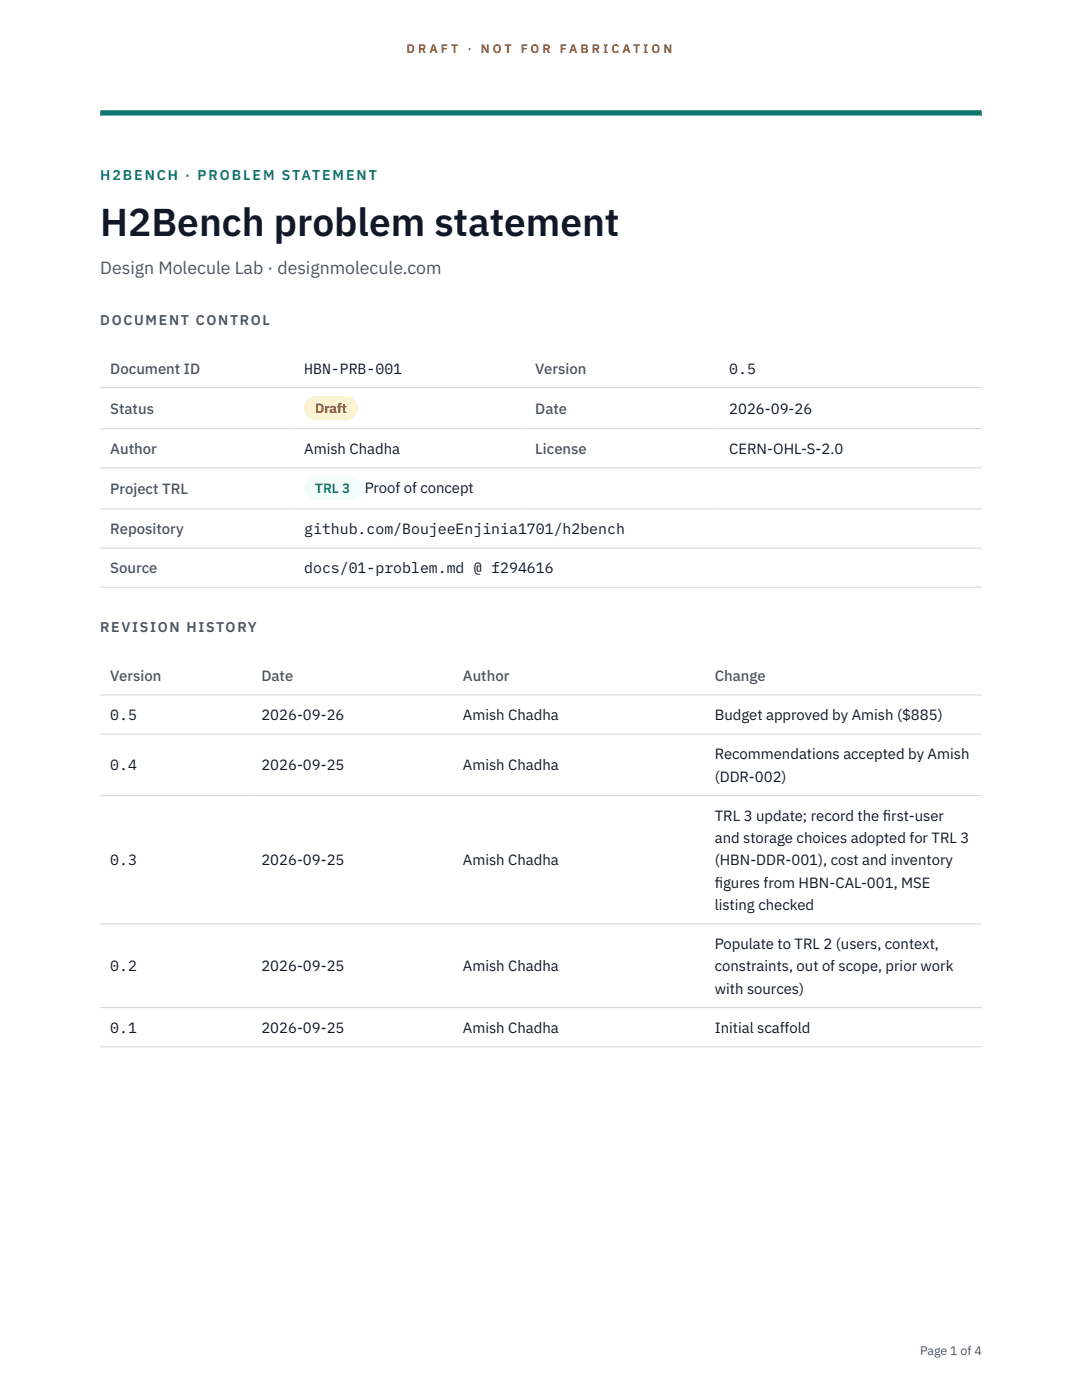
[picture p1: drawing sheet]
<svg xmlns="http://www.w3.org/2000/svg" width="216mm" height="279mm" viewBox="0 0 216 279" stroke-linecap="round" stroke-linejoin="round" font-family="sans-serif">
<defs><g id="words">
<text font-size="7.8" fill="#111827" x="20" y="47.1">H2Bench problem statement</text>
<text font-size="3.5" fill="#4b5563" x="20" y="54.6">Design Molecule Lab · designmolecule.com</text>
<g font-size="3" fill="#4b5563">
<text x="22" y="74.5">Document ID</text>
<text x="106.8" y="74.5">Version</text>
<text x="22" y="82.6">Status</text>
<text x="106.8" y="82.6">Date</text>
<text x="22" y="90.6">Author</text>
<text x="106.8" y="90.6">License</text>
<text x="22" y="98.6">Project TRL</text>
<text x="22" y="106.6">Repository</text>
<text x="22" y="114.4">Source</text>
<text x="22" y="135.9">Version</text>
<text x="52.2" y="135.9">Date</text>
<text x="92.4" y="135.9">Author</text>
<text x="142.6" y="135.9">Change</text>
</g>
<g font-size="3" fill="#111827">
<text x="60.7" y="74.5">HBN-PRB-001</text>
<text x="145.5" y="74.5">0.5</text>
<text x="145.5" y="82.6">2026-09-26</text>
<text x="60.7" y="90.6">Amish Chadha</text>
<text x="145.5" y="90.6">CERN-OHL-S-2.0</text>
<text x="72.8" y="98.5">Proof of concept</text>
<text x="60.7" y="106.6">github.com/BoujeeEnjinia1701/h2bench</text>
<text x="60.7" y="114.4">docs/01-problem.md @ f294616</text>
<text x="22" y="143.7">0.5</text>
<text x="52.2" y="143.7">2026-09-26</text>
<text x="92.4" y="143.7">Amish Chadha</text>
<text x="142.6" y="143.7">Budget approved by Amish ($885)</text>
<text x="22" y="153.8">0.4</text>
<text x="52.2" y="153.8">2026-09-25</text>
<text x="92.4" y="153.8">Amish Chadha</text>
<text x="142.6" y="151.5">Recommendations accepted by Amish</text>
<text x="142.6" y="156">(DDR-002)</text>
<text x="142.6" y="163.8">TRL 3 update; record the f</text>
<text x="176.2" y="163.8">irst-user</text>
<text x="22" y="172.7">0.3</text>
<text x="52.2" y="172.7">2026-09-25</text>
<text x="92.4" y="172.7">Amish Chadha</text>
<text x="142.6" y="168.3">and storage choices adopted for TRL 3</text>
<text x="142.6" y="172.7">(HBN-DDR-001), cost and inventory</text>
<text x="142.6" y="177.1">f</text>
<text x="142.6" y="177.1">igures from HBN-CAL-001, MSE</text>
<text x="142.6" y="181.6">listing checked</text>
<text x="142.6" y="189.4">Populate to TRL 2 (users, context,</text>
<text x="22" y="193.9">0.2</text>
<text x="52.2" y="193.9">2026-09-25</text>
<text x="92.4" y="193.9">Amish Chadha</text>
<text x="142.6" y="193.9">constraints, out of scope, prior work</text>
<text x="142.6" y="198.3">with sources)</text>
<text x="22" y="206.1">0.1</text>
<text x="52.2" y="206.1">2026-09-25</text>
<text x="92.4" y="206.1">Amish Chadha</text>
<text x="142.6" y="206.1">Initial scaffold</text>
</g>
<text font-size="2.8" fill="#0f766e" x="20" y="36">H2BENCH · PROBLEM STATEMENT</text>
<g font-size="2.8" fill="#4b5563">
<text x="20" y="64.8">DOCUMENT CONTROL</text>
<text x="20" y="126.2">REVISION HISTORY</text>
</g>
<text font-size="2.7" fill="#92400e" x="62.9" y="82.5">Draft</text>
<text font-size="2.7" fill="#0f766e" x="62.9" y="98.5">TRL 3</text>
<g font-size="2.5" fill="#b45309">
<text x="81.1" y="10.5">D R A F T</text>
<text x="93.3" y="10.5">·</text>
<text x="95.9" y="10.5">N O T</text>
<text x="103.9" y="10.5">F O R</text>
<text x="111.7" y="10.5">F A B R I C A T I O N</text>
</g>
<text font-size="2.5" fill="#4b5563" x="183.6" y="270.3">Page 1 of 4</text>
</g></defs>
<path d="M20 23.1h175.9zM20 22h175.9v1.1h-175.9z" fill-rule="evenodd" fill="#0f766e"/>
<path d="M20 77.3h175.9M20 85.5h175.9M20 93.4h175.9M20 101.6h175.9M20 109.4h175.9M20 117.2h175.9M20 138.7h175.9M20 146.5h175.9M20 158.8h175.9M20 184.4h175.9M20 201.1h175.9M20 208.9h175.9" fill="none" stroke="#d1d5db" stroke-width=".2"/>
<path d="M60.7 79h10.7v4.9h-10.7z" fill="#fef3c7"/>
<path d="M60.7 95.1h11.4v4.8h-11.4z" fill="#f0fdfa"/>
<use href="#words"/>
</svg>
